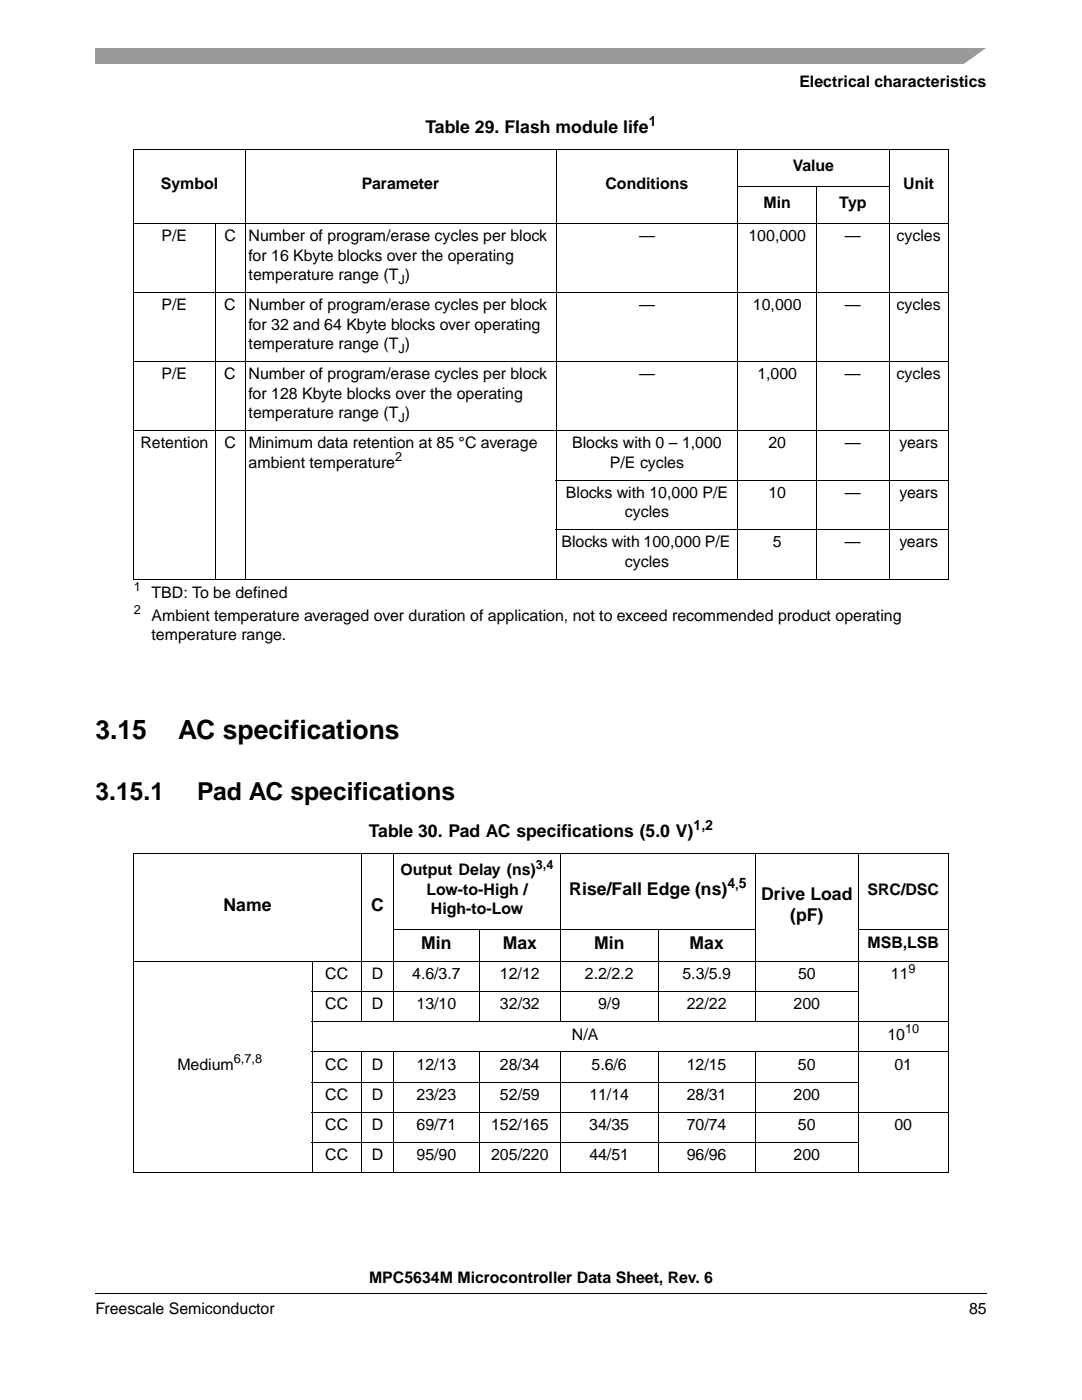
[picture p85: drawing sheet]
<svg xmlns="http://www.w3.org/2000/svg" width="216mm" height="279mm" viewBox="0 0 216 279" stroke-linecap="round" stroke-linejoin="round" font-family="sans-serif">
<defs><g id="words">
<g font-size="5.3">
<text x="19" y="147.5">3.15</text>
<text x="35.6" y="147.5">AC specifications</text>
</g>
<g font-size="4.9">
<text x="19" y="159.6">3.15.1</text>
<text x="39.4" y="159.6">Pad AC specifications</text>
</g>
<g font-size="3.5">
<text x="84.9" y="26.5">Table 29. Flash module life</text>
<text x="73.6" y="167.1">Table 30. Pad AC specifications (5.0 V)</text>
<text x="113.6" y="178.6">Rise/Fall Edge (ns)</text>
<text x="151.9" y="179.7">Drive Load</text>
<text x="44.6" y="181.8">Name</text>
<text x="74" y="181.8">C</text>
<text x="157.7" y="183.9">(pF)</text>
<text x="84.1" y="189.4">Min</text>
<text x="100.3" y="189.4">Max</text>
<text x="118.5" y="189.4">Min</text>
<text x="137.6" y="189.4">Max</text>
</g>
<g font-size="3.2">
<text x="159.5" y="17.4">Electrical characteristics</text>
<text x="158.2" y="34.1">Value</text>
<text x="32.1" y="37.8">Symbol</text>
<text x="72.2" y="37.8">Parameter</text>
<text x="120.8" y="37.8">Conditions</text>
<text x="152.4" y="41.5">Min</text>
<text x="167.5" y="41.5">Typ</text>
<text x="180.2" y="37.8">Unit</text>
<text x="32.2" y="48.2">P/E</text>
<text x="44.8" y="48.2">C</text>
<text x="49.6" y="52.1">for 16 Kbyte blocks over the operating</text>
<text x="49.6" y="48.2">Number of program/erase cycles per block</text>
<text x="127.5" y="48.2">—</text>
<text x="149.4" y="48.2">100,000</text>
<text x="168.6" y="48.2">—</text>
<text x="178.9" y="48.2">cycles</text>
<text x="49.6" y="55.9">temperature range (T )</text>
<text x="32.2" y="62">P/E</text>
<text x="44.8" y="62">C</text>
<text x="49.6" y="65.8">for 32 and 64 Kbyte blocks over operating</text>
<text x="49.6" y="62">Number of program/erase cycles per block</text>
<text x="127.5" y="62">—</text>
<text x="150.2" y="62">10,000</text>
<text x="168.6" y="62">—</text>
<text x="178.9" y="62">cycles</text>
<text x="49.6" y="69.7">temperature range (T )</text>
<text x="32.2" y="75.7">P/E</text>
<text x="44.8" y="75.7">C</text>
<text x="49.6" y="75.7">Number of program/erase cycles per block</text>
<text x="127.5" y="75.7">—</text>
<text x="151.1" y="75.7">1,000</text>
<text x="168.6" y="75.7">—</text>
<text x="178.9" y="75.7">cycles</text>
<text x="49.6" y="79.6">for 128 Kbyte blocks over the operating</text>
<text x="49.6" y="83.5">temperature range (T )</text>
<text x="28" y="89.5">Retention</text>
<text x="44.8" y="89.5">C</text>
<text x="49.6" y="89.5">Minimum data retention at 85 °C average</text>
<text x="114.2" y="89.5">Blocks with 0 – 1,000</text>
<text x="153.3" y="89.5">20</text>
<text x="168.6" y="89.5">—</text>
<text x="179.5" y="89.5">years</text>
<text x="49.6" y="93.3">ambient temperature</text>
<text x="121.7" y="93.3">P/E cycles</text>
<text x="112.9" y="99.3">Blocks with 10,000 P/E</text>
<text x="153.3" y="99.3">10</text>
<text x="168.6" y="99.3">—</text>
<text x="179.5" y="99.3">years</text>
<text x="124.7" y="103.2">cycles</text>
<text x="112" y="109.2">Blocks with 100,000 P/E</text>
<text x="124.7" y="113.1">cycles</text>
<text x="154.2" y="109.2">5</text>
<text x="168.6" y="109.2">—</text>
<text x="179.5" y="109.2">years</text>
<text x="30.2" y="119.3">TBD: To be defined</text>
<text x="30.2" y="123.9">Ambient temperature averaged over duration of application, not to exceed recommended product operating</text>
<text x="30.2" y="127.7">temperature range.</text>
<text x="79.9" y="174.7">Output Delay (ns)</text>
<text x="85.1" y="178.5">Low-to-High /</text>
<text x="173.1" y="178.5">SRC/DSC</text>
<text x="86" y="182.4">High-to-Low</text>
<text x="173.1" y="189.3">MSB,LSB</text>
<text x="64.9" y="195.5">CC</text>
<text x="74.2" y="195.5">D</text>
<text x="82.2" y="195.5">4.6/3.7</text>
<text x="99.8" y="195.5">12/12</text>
<text x="116.7" y="195.5">2.2/2.2</text>
<text x="136.2" y="195.5">5.3/5.9</text>
<text x="159.2" y="195.5">50</text>
<text x="177.8" y="195.5">11</text>
<text x="64.9" y="201.5">CC</text>
<text x="74.2" y="201.5">D</text>
<text x="83.1" y="201.5">13/10</text>
<text x="99.8" y="201.5">32/32</text>
<text x="119.4" y="201.5">9/9</text>
<text x="137" y="201.5">22/22</text>
<text x="158.3" y="201.5">200</text>
<text x="114.1" y="207.5">N/A</text>
<text x="177.1" y="207.5">10</text>
<text x="35.4" y="213.5">Medium</text>
<text x="64.9" y="213.5">CC</text>
<text x="74.2" y="213.5">D</text>
<text x="83.1" y="213.5">12/13</text>
<text x="99.8" y="213.5">28/34</text>
<text x="118" y="213.5">5.6/6</text>
<text x="137" y="213.5">12/15</text>
<text x="159.2" y="213.5">50</text>
<text x="178.5" y="213.5">01</text>
<text x="64.9" y="219.5">CC</text>
<text x="74.2" y="219.5">D</text>
<text x="83.1" y="219.5">23/23</text>
<text x="99.8" y="219.5">52/59</text>
<text x="117.6" y="219.5">11/14</text>
<text x="137" y="219.5">28/31</text>
<text x="158.3" y="219.5">200</text>
<text x="64.9" y="225.5">CC</text>
<text x="74.2" y="225.5">D</text>
<text x="83.1" y="225.5">69/71</text>
<text x="98" y="225.5">152/165</text>
<text x="117.6" y="225.5">34/35</text>
<text x="137" y="225.5">70/74</text>
<text x="159.2" y="225.5">50</text>
<text x="178.5" y="225.5">00</text>
<text x="64.9" y="231.5">CC</text>
<text x="74.2" y="231.5">D</text>
<text x="83.1" y="231.5">95/90</text>
<text x="98" y="231.5">205/220</text>
<text x="117.6" y="231.5">44/51</text>
<text x="137" y="231.5">96/96</text>
<text x="158.3" y="231.5">200</text>
<text x="73.6" y="256.1">MPC5634M Microcontroller Data Sheet, Rev. 6</text>
<text x="19" y="262.3">Freescale Semiconductor</text>
<text x="193.4" y="262.3">85</text>
</g>
<g font-size="2.8">
<text x="129.4" y="25.1">1</text>
<text x="138.4" y="165.7">1,2</text>
<text x="145.1" y="177.2">4,5</text>
</g>
<g font-size="2.5">
<text x="79.5" y="56.7">J</text>
<text x="79.5" y="70.5">J</text>
<text x="79.5" y="84.3">J</text>
<text x="78.8" y="92.1">2</text>
<text x="26.7" y="118">1</text>
<text x="26.7" y="122.6">2</text>
<text x="106.9" y="173.4">3,4</text>
<text x="181.3" y="194.2">9</text>
<text x="180.6" y="206.2">10</text>
<text x="46.7" y="212.2">6,7,8</text>
</g>
</g></defs>
<path d="M19 258v.2z" fill="#000"/>
<path d="M19 258.1h177.8" fill="none" stroke="#000" stroke-width=".2"/>
<path d="M19 9.5h177.8v3.2h-177.8z" fill="#9a9a9a"/>
<path d="M192 13l5.3-3.8h1.5v3.8z" fill="#fff"/>
<path d="M26.7 115.6h162.5v1.6h-162.5z" fill="#fff"/>
<g fill="none" stroke="#000" stroke-width=".2">
<path d="M26.6 29.8h162.7M26.7 29.9v85.6M48.9 29.8v85.9M111 29.8v85.9M147.1 37.3h30.4M147.2 29.8v85.9M163 37.2v78.5M177.4 29.8v85.9M189.2 29.9v14.7M26.6 44.7h162.7M26.6 58.4h162.7M42.9 44.6v71.1"/>
<path d="M189.2 44.7v70.8M26.6 72.2h162.7M26.6 85.9h162.7M110.9 95.8h78.4M26.6 115.6h120.5M110.9 105.7h78.4M147.3 115.6h42M26.6 170.4h162.7M26.7 170.5v63.3M72.1 170.3v33.7M78.5 170.3v33.7M111.8 170.3v33.7"/>
<path d="M150.7 170.3v33.7M171.3 170.3v63.7M189.2 170.5v63.3M26.6 191.9h162.7M62.2 198h109.1M62.3 191.9v42.1M78.5 185.6h72.3M95.6 185.5v18.5M131.3 185.5v18.5M171.2 185.6h18.1M62.2 203.9h127.1M62.2 209.9h127.1"/>
<path d="M62.2 215.9h109.1M72.1 209.8v24.2M78.5 209.8v24.2M95.6 209.8v24.2M111.8 209.8v24.2M131.3 209.8v24.2M150.7 209.8v24.2M26.6 233.9h162.7M62.2 221.9h127.1M62.2 227.9h109.1"/>
</g>
<use href="#words"/>
</svg>
